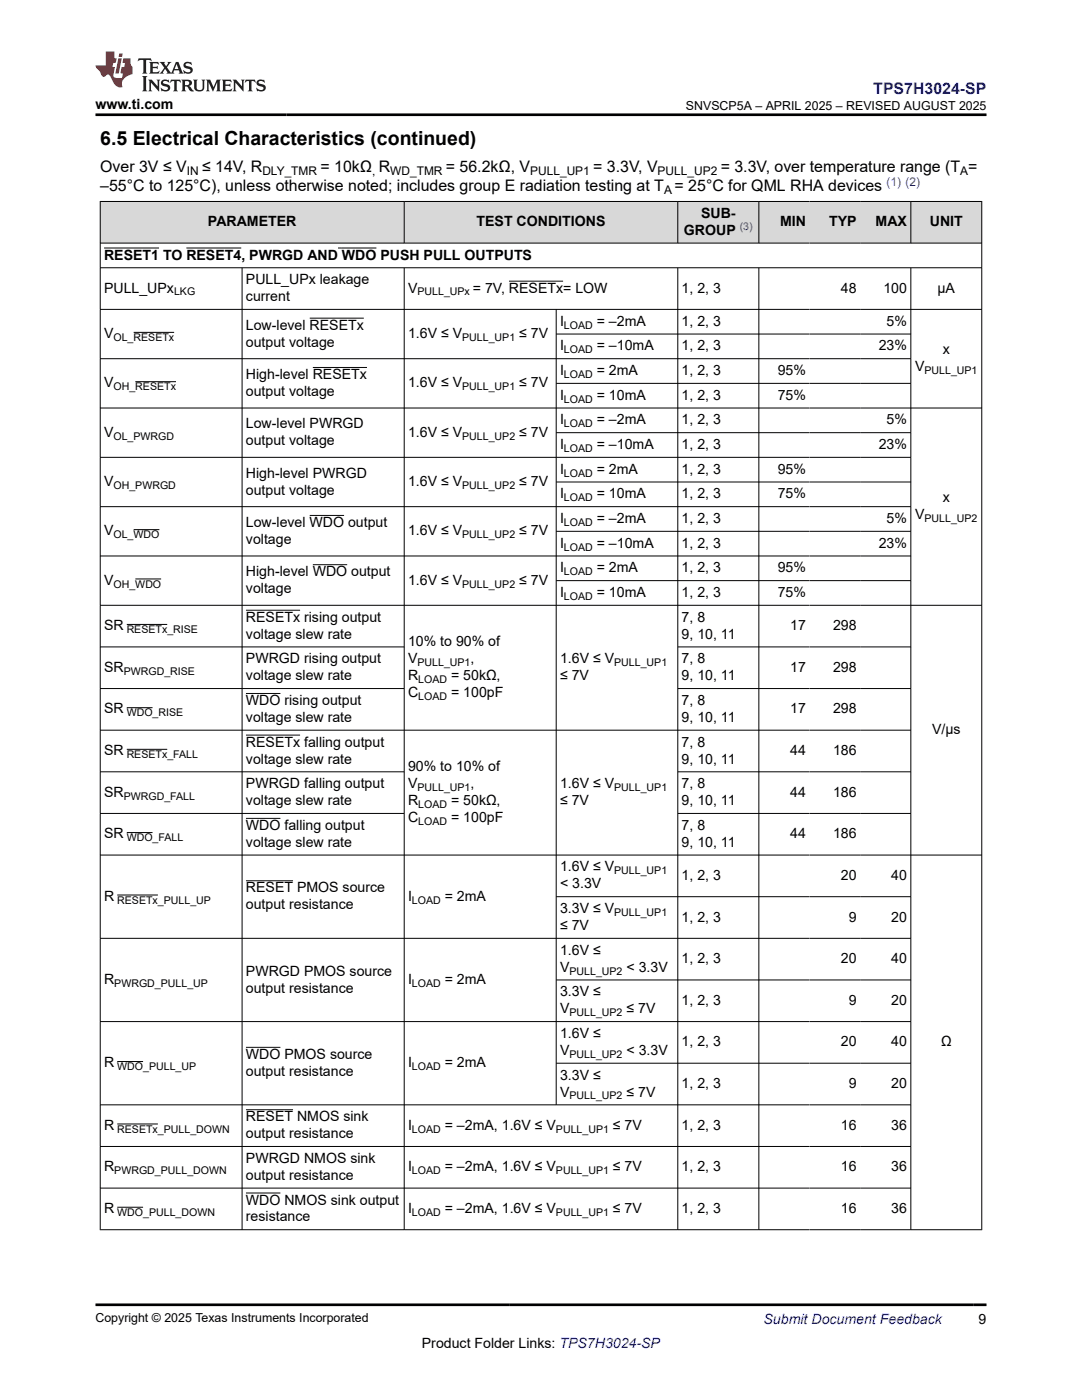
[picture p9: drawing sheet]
<svg xmlns="http://www.w3.org/2000/svg" width="216mm" height="279mm" viewBox="0 0 216 279" stroke-linecap="round" stroke-linejoin="round" font-family="sans-serif">
<defs><g id="words">
<text font-size="3.9" x="20" y="28.8">6.5 Electrical Characteristics (continued)</text>
<text font-size="3.2" fill="#00f" x="174.3" y="18.7">TPS7H3024-SP</text>
<g font-size="3.2">
<text x="20" y="34.3">Over 3V ≤ V</text>
<text x="40.3" y="34.3">≤ 14V, R</text>
<text x="64" y="34.3">= 10kΩ R</text>
<text x="89" y="34.3">= 56.2kΩ, V</text>
<text x="118.4" y="34.3">= 3.3V, V</text>
<text x="143.8" y="34.3">= 3.3V, over temperature range (T =</text>
<text x="20" y="38.1">–55°C to 125°C), unless otherwise noted; includes group E radiation testing at T = 25°C for QML RHA devices</text>
</g>
<g font-size="2.8">
<text x="19.1" y="21.8">www.ti.com</text>
<text x="41.5" y="45.2">PARAMETER</text>
<text x="95.1" y="45.2">TEST CONDITIONS</text>
<text x="136.5" y="46.9">GROUP</text>
<text x="139.9" y="43.5">SUB-</text>
<text x="155.6" y="45.2">MIN</text>
<text x="165.4" y="45.2">TYP</text>
<text x="174.7" y="45.2">MAX</text>
<text x="185.5" y="45.2">UNIT</text>
<text x="20.8" y="51.8">RESET1 TO RESET4, PWRGD AND WDO PUSH PULL OUTPUTS</text>
<text x="20.8" y="58.4">PULL_UPx</text>
<text x="49.1" y="56.7">PULL_UPx leakage</text>
<text x="81.4" y="58.4">V</text>
<text x="94.4" y="58.4">= 7V, RESETx= LOW</text>
<text x="136" y="58.4">1, 2, 3</text>
<text x="167.8" y="58.4">48</text>
<text x="176.3" y="58.4">100</text>
<text x="187.1" y="58.4">µA</text>
<text x="49.1" y="60.1">current</text>
<text x="49.1" y="65.8">Low-level RESETx</text>
<text x="111.8" y="65">I</text>
<text x="119.1" y="65">= –2mA</text>
<text x="136" y="65">1, 2, 3</text>
<text x="176.9" y="65">5%</text>
<text x="20.8" y="67.5">V</text>
<text x="49.1" y="69.2">output voltage</text>
<text x="81.4" y="67.5">1.6V ≤ V</text>
<text x="103.6" y="67.5">≤ 7V</text>
<text x="111.8" y="69.9">I</text>
<text x="119.1" y="69.9">= –10mA</text>
<text x="136" y="69.9">1, 2, 3</text>
<text x="175.3" y="69.9">23%</text>
<text x="188.1" y="70.7">x</text>
<text x="20.8" y="77.3">V</text>
<text x="49.1" y="75.6">High-level RESETx</text>
<text x="81.4" y="77.3">1.6V ≤ V</text>
<text x="103.6" y="77.3">≤ 7V</text>
<text x="111.8" y="74.9">I</text>
<text x="119.1" y="74.9">= 2mA</text>
<text x="136" y="74.9">1, 2, 3</text>
<text x="155.2" y="74.9">95%</text>
<text x="182.6" y="74.1">V</text>
<text x="49.1" y="79">output voltage</text>
<text x="111.8" y="79.8">I</text>
<text x="119.1" y="79.8">= 10mA</text>
<text x="136" y="79.8">1, 2, 3</text>
<text x="155.2" y="79.8">75%</text>
<text x="20.8" y="87.2">V</text>
<text x="49.1" y="85.5">Low-level PWRGD</text>
<text x="49.1" y="88.9">output voltage</text>
<text x="81.4" y="87.2">1.6V ≤ V</text>
<text x="103.6" y="87.2">≤ 7V</text>
<text x="111.8" y="84.7">I</text>
<text x="111.8" y="89.6">I</text>
<text x="119.1" y="84.7">= –2mA</text>
<text x="119.1" y="89.6">= –10mA</text>
<text x="136" y="84.7">1, 2, 3</text>
<text x="136" y="89.6">1, 2, 3</text>
<text x="175.3" y="89.6">23%</text>
<text x="176.9" y="84.7">5%</text>
<text x="49.1" y="95.3">High-level PWRGD</text>
<text x="111.8" y="94.5">I</text>
<text x="119.1" y="94.5">= 2mA</text>
<text x="136" y="94.5">1, 2, 3</text>
<text x="155.2" y="94.5">95%</text>
<text x="20.8" y="97">V</text>
<text x="49.1" y="98.7">output voltage</text>
<text x="81.4" y="97">1.6V ≤ V</text>
<text x="103.6" y="97">≤ 7V</text>
<text x="111.8" y="99.5">I</text>
<text x="119.1" y="99.5">= 10mA</text>
<text x="136" y="99.5">1, 2, 3</text>
<text x="155.2" y="99.5">75%</text>
<text x="188.1" y="100.2">x</text>
<text x="20.8" y="106.8">V</text>
<text x="49.1" y="105.2">Low-level WDO output</text>
<text x="81.4" y="106.8">1.6V ≤ V</text>
<text x="103.6" y="106.8">≤ 7V</text>
<text x="111.8" y="104.4">I</text>
<text x="119.1" y="104.4">= –2mA</text>
<text x="136" y="104.4">1, 2, 3</text>
<text x="176.9" y="104.4">5%</text>
<text x="182.6" y="103.6">V</text>
<text x="49.1" y="108.5">voltage</text>
<text x="111.8" y="109.3">I</text>
<text x="119.1" y="109.3">= –10mA</text>
<text x="136" y="109.3">1, 2, 3</text>
<text x="175.3" y="109.3">23%</text>
<text x="20.8" y="116.7">V</text>
<text x="49.1" y="115">High-level WDO output</text>
<text x="49.1" y="118.4">voltage</text>
<text x="81.4" y="116.7">1.6V ≤ V</text>
<text x="103.6" y="116.7">≤ 7V</text>
<text x="111.8" y="114.2">I</text>
<text x="111.8" y="119.2">I</text>
<text x="119.1" y="114.2">= 2mA</text>
<text x="119.1" y="119.2">= 10mA</text>
<text x="136" y="114.2">1, 2, 3</text>
<text x="136" y="119.2">1, 2, 3</text>
<text x="155.2" y="114.2">95%</text>
<text x="155.2" y="119.2">75%</text>
<text x="20.8" y="125.8">SR</text>
<text x="49.1" y="124.1">RESETx rising output</text>
<text x="136" y="124.1">7, 8</text>
<text x="157.7" y="125.8">17</text>
<text x="166.2" y="125.8">298</text>
<text x="49.1" y="127.5">voltage slew rate</text>
<text x="81.4" y="129">10% to 90% of</text>
<text x="136" y="127.5">9, 10, 11</text>
<text x="20.8" y="134.1">SR</text>
<text x="49.1" y="132.4">PWRGD rising output</text>
<text x="49.1" y="135.8">voltage slew rate</text>
<text x="81.4" y="132.4">V</text>
<text x="81.4" y="135.8">R</text>
<text x="90" y="135.8">= 50kΩ,</text>
<text x="93.9" y="132.4">,</text>
<text x="111.8" y="132.4">1.6V ≤ V</text>
<text x="111.8" y="135.8">≤ 7V</text>
<text x="136" y="132.4">7, 8</text>
<text x="136" y="135.8">9, 10, 11</text>
<text x="157.7" y="134.1">17</text>
<text x="166.2" y="134.1">298</text>
<text x="20.8" y="142.4">SR</text>
<text x="49.1" y="140.7">WDO rising output</text>
<text x="81.4" y="139.2">C</text>
<text x="90" y="139.2">= 100pF</text>
<text x="136" y="140.7">7, 8</text>
<text x="157.7" y="142.4">17</text>
<text x="166.2" y="142.4">298</text>
<text x="49.1" y="144.1">voltage slew rate</text>
<text x="49.1" y="149">RESETx falling output</text>
<text x="136" y="144.1">9, 10, 11</text>
<text x="136" y="149">7, 8</text>
<text x="186" y="146.5">V/µs</text>
<text x="20.8" y="150.7">SR</text>
<text x="49.1" y="152.4">voltage slew rate</text>
<text x="81.4" y="153.9">90% to 10% of</text>
<text x="136" y="152.4">9, 10, 11</text>
<text x="157.7" y="150.7">44</text>
<text x="166.2" y="150.7">186</text>
<text x="20.8" y="159">SR</text>
<text x="49.1" y="157.3">PWRGD falling output</text>
<text x="49.1" y="160.7">voltage slew rate</text>
<text x="81.4" y="157.3">V</text>
<text x="81.4" y="160.7">R</text>
<text x="90" y="160.7">= 50kΩ,</text>
<text x="93.9" y="157.3">,</text>
<text x="111.8" y="157.3">1.6V ≤ V</text>
<text x="111.8" y="160.7">≤ 7V</text>
<text x="136" y="157.3">7, 8</text>
<text x="136" y="160.7">9, 10, 11</text>
<text x="157.7" y="159">44</text>
<text x="166.2" y="159">186</text>
<text x="20.8" y="167.3">SR</text>
<text x="49.1" y="165.6">WDO falling output</text>
<text x="81.4" y="164.1">C</text>
<text x="90" y="164.1">= 100pF</text>
<text x="136" y="165.6">7, 8</text>
<text x="157.7" y="167.3">44</text>
<text x="166.2" y="167.3">186</text>
<text x="49.1" y="169">voltage slew rate</text>
<text x="111.8" y="173.9">1.6V ≤ V</text>
<text x="136" y="169">9, 10, 11</text>
<text x="20.8" y="179.8">R</text>
<text x="49.1" y="178.1">RESET PMOS source</text>
<text x="81.4" y="179.8">I</text>
<text x="88.8" y="179.8">= 2mA</text>
<text x="111.8" y="177.3">&lt; 3.3V</text>
<text x="136" y="175.6">1, 2, 3</text>
<text x="167.8" y="175.6">20</text>
<text x="177.8" y="175.6">40</text>
<text x="49.1" y="181.5">output resistance</text>
<text x="111.8" y="182.2">3.3V ≤ V</text>
<text x="111.8" y="185.6">≤ 7V</text>
<text x="136" y="183.9">1, 2, 3</text>
<text x="169.4" y="183.9">9</text>
<text x="177.8" y="183.9">20</text>
<text x="111.8" y="190.5">1.6V ≤</text>
<text x="20.8" y="196.4">R</text>
<text x="49.1" y="194.7">PWRGD PMOS source</text>
<text x="81.4" y="196.4">I</text>
<text x="88.8" y="196.4">= 2mA</text>
<text x="111.8" y="193.9">V</text>
<text x="125" y="193.9">&lt; 3.3V</text>
<text x="136" y="192.2">1, 2, 3</text>
<text x="167.8" y="192.2">20</text>
<text x="177.8" y="192.2">40</text>
<text x="49.1" y="198.1">output resistance</text>
<text x="111.8" y="198.8">3.3V ≤</text>
<text x="111.8" y="202.2">V</text>
<text x="125" y="202.2">≤ 7V</text>
<text x="136" y="200.5">1, 2, 3</text>
<text x="169.4" y="200.5">9</text>
<text x="177.8" y="200.5">20</text>
<text x="111.8" y="207.2">1.6V ≤</text>
<text x="136" y="208.8">1, 2, 3</text>
<text x="167.8" y="208.8">20</text>
<text x="177.8" y="208.8">40</text>
<text x="187.8" y="208.8">Ω</text>
<text x="20.8" y="213">R</text>
<text x="49.1" y="211.3">WDO PMOS source</text>
<text x="49.1" y="214.7">output resistance</text>
<text x="81.4" y="213">I</text>
<text x="88.8" y="213">= 2mA</text>
<text x="111.8" y="210.5">V</text>
<text x="111.8" y="215.5">3.3V ≤</text>
<text x="125" y="210.5">&lt; 3.3V</text>
<text x="111.8" y="218.8">V</text>
<text x="125" y="218.8">≤ 7V</text>
<text x="136" y="217.2">1, 2, 3</text>
<text x="169.4" y="217.2">9</text>
<text x="177.8" y="217.2">20</text>
<text x="20.8" y="225.5">R</text>
<text x="49.1" y="223.8">RESET NMOS sink</text>
<text x="49.1" y="227.2">output resistance</text>
<text x="81.4" y="225.5">I</text>
<text x="88.8" y="225.5">= –2mA, 1.6V ≤ V</text>
<text x="122.3" y="225.5">≤ 7V</text>
<text x="136" y="225.5">1, 2, 3</text>
<text x="167.8" y="225.5">16</text>
<text x="177.8" y="225.5">36</text>
<text x="20.8" y="233.8">R</text>
<text x="49.1" y="232.1">PWRGD NMOS sink</text>
<text x="81.4" y="233.8">I</text>
<text x="88.8" y="233.8">= –2mA, 1.6V ≤ V</text>
<text x="122.3" y="233.8">≤ 7V</text>
<text x="136" y="233.8">1, 2, 3</text>
<text x="167.8" y="233.8">16</text>
<text x="177.8" y="233.8">36</text>
<text x="49.1" y="235.5">output resistance</text>
<text x="20.8" y="242.1">R</text>
<text x="49.1" y="240.4">WDO NMOS sink output</text>
<text x="49.1" y="243.8">resistance</text>
<text x="81.4" y="242.1">I</text>
<text x="88.8" y="242.1">= –2mA, 1.6V ≤ V</text>
<text x="122.3" y="242.1">≤ 7V</text>
<text x="136" y="242.1">1, 2, 3</text>
<text x="167.8" y="242.1">16</text>
<text x="177.8" y="242.1">36</text>
<text x="84.2" y="269">Product Folder Links: TPS7H3024-SP</text>
<text x="195.3" y="264.2">9</text>
</g>
<text font-size="2.8" fill="#00f" x="152.4" y="264.2">Submit Document Feedback</text>
<g font-size="2.5">
<text x="136.9" y="21.9">SNVSCP5A – APRIL 2025 – REVISED AUGUST 2025</text>
<text x="19.1" y="263.9">Copyright © 2025 Texas Instruments Incorporated</text>
</g>
<g font-size="2.4">
<text x="37.3" y="34.9">IN</text>
<text x="52.4" y="34.9">DLY_TMR</text>
<text x="74.2" y="34.9">,</text>
<text x="77.9" y="34.9">WD_TMR</text>
<text x="105.8" y="34.9">PULL_UP1</text>
<text x="131.2" y="34.9">PULL_UP2</text>
<text x="191.6" y="34.9">A</text>
<text x="132.5" y="38.7">A</text>
</g>
<text font-size="2.4" fill="#00f" x="176.9" y="37">(1) (2)</text>
<text font-size="2.1" fill="#00f" x="147.6" y="45.9">(3)</text>
<g font-size="2.1">
<text x="34.7" y="59">LKG</text>
<text x="83.3" y="59">PULL_UPx</text>
<text x="112.5" y="65.6">LOAD</text>
<text x="22.6" y="68">OL_RESETx</text>
<text x="92.2" y="68">PULL_UP1</text>
<text x="112.5" y="70.5">LOAD</text>
<text x="22.6" y="77.9">OH_RESETx</text>
<text x="92.2" y="77.9">PULL_UP1</text>
<text x="112.5" y="75.4">LOAD</text>
<text x="184.5" y="74.7">PULL_UP1</text>
<text x="112.5" y="80.3">LOAD</text>
<text x="22.6" y="87.7">OL_PWRGD</text>
<text x="92.2" y="87.7">PULL_UP2</text>
<text x="112.5" y="85.3">LOAD</text>
<text x="112.5" y="90.2">LOAD</text>
<text x="112.5" y="95.1">LOAD</text>
<text x="22.6" y="97.6">OH_PWRGD</text>
<text x="92.2" y="97.6">PULL_UP2</text>
<text x="112.5" y="100">LOAD</text>
<text x="22.6" y="107.4">OL_WDO</text>
<text x="92.2" y="107.4">PULL_UP2</text>
<text x="112.5" y="105">LOAD</text>
<text x="184.5" y="104.2">PULL_UP2</text>
<text x="112.5" y="109.9">LOAD</text>
<text x="22.6" y="117.3">OH_WDO</text>
<text x="92.2" y="117.3">PULL_UP2</text>
<text x="112.5" y="114.8">LOAD</text>
<text x="112.5" y="119.7">LOAD</text>
<text x="25.3" y="126.3">RESETx_RISE</text>
<text x="24.7" y="134.6">PWRGD_RISE</text>
<text x="83.3" y="132.9">PULL_UP1</text>
<text x="83.5" y="136.3">LOAD</text>
<text x="122.6" y="132.9">PULL_UP1</text>
<text x="25.3" y="142.9">WDO_RISE</text>
<text x="83.5" y="139.7">LOAD</text>
<text x="25.3" y="151.3">RESETx_FALL</text>
<text x="24.7" y="159.6">PWRGD_FALL</text>
<text x="83.3" y="157.9">PULL_UP1</text>
<text x="83.5" y="161.3">LOAD</text>
<text x="122.6" y="157.9">PULL_UP1</text>
<text x="25.3" y="167.9">WDO_FALL</text>
<text x="83.5" y="164.6">LOAD</text>
<text x="122.6" y="174.5">PULL_UP1</text>
<text x="23.4" y="180.3">RESETx_PULL_UP</text>
<text x="82.2" y="180.3">LOAD</text>
<text x="122.6" y="182.8">PULL_UP1</text>
<text x="22.8" y="196.9">PWRGD_PULL_UP</text>
<text x="82.2" y="196.9">LOAD</text>
<text x="113.6" y="194.5">PULL_UP2</text>
<text x="113.6" y="202.8">PULL_UP2</text>
<text x="23.4" y="213.6">WDO_PULL_UP</text>
<text x="82.2" y="213.6">LOAD</text>
<text x="113.6" y="211.1">PULL_UP2</text>
<text x="113.6" y="219.4">PULL_UP2</text>
<text x="23.4" y="226">RESETx_PULL_DOWN</text>
<text x="82.2" y="226">LOAD</text>
<text x="110.9" y="226">PULL_UP1</text>
<text x="22.8" y="234.3">PWRGD_PULL_DOWN</text>
<text x="82.2" y="234.3">LOAD</text>
<text x="110.9" y="234.3">PULL_UP1</text>
<text x="23.4" y="242.6">WDO_PULL_DOWN</text>
<text x="82.2" y="242.6">LOAD</text>
<text x="110.9" y="242.6">PULL_UP1</text>
</g>
</g></defs>
<g fill="#d8d8d8">
<path d="M20 40.2h175.9v8.3h-175.9z" fill-rule="evenodd"/>
<path d="M20.1 40.3h60.5v8.2h-60.5z" fill-rule="evenodd"/>
<path d="M80.7 40.3h54.5v8.2h-54.5z" fill-rule="evenodd"/>
<path d="M135.3 40.3h16.1v8.2h-16.1z" fill-rule="evenodd"/>
<path d="M151.5 40.3h10v8.2h-10z" fill-rule="evenodd"/>
<path d="M161.5 40.3h10.1v8.2h-10.1z" fill-rule="evenodd"/>
<path d="M171.6 40.3h10.1v8.2h-10.1z" fill-rule="evenodd"/>
<path d="M181.8 40.3h14v8.2h-14z" fill-rule="evenodd"/>
</g>
<g fill="none" stroke="#000" stroke-width=".2">
<path d="M19.9 40.2h176.1M19.9 48.5h176.1M19.9 53.4h176.1M20 40.1v205.4M20.8 49.5h10.9M37.2 49.5h11M48.3 53.4v192.1M67.4 49.5h7.7M80.7 40.1v8.5M80.7 53.4v192.1M101.6 56.1h10.8M135.2 40.1v8.5"/>
<path d="M135.2 53.4v192.1M151.4 40.1v8.5M151.4 53.4v192.1M181.7 40.1v8.5M181.7 53.4v192.1M195.9 40.1v205.4M19.9 61.7h176.1M26.7 66.3h8.1M27 76.2h8.1M61.8 63.5h10.8M62.4 73.3h10.8M111 61.7v158.9"/>
<path d="M111 66.7h70.8M111 76.5h70.8M181.8 71.6h-161.9M19.9 81.4h176.1M19.9 91.3h161.9M111 86.4h70.8M111 96.2h70.8M19.9 101.1h161.9M19.9 111h161.9M26.7 105.7h5.1M27 115.5h5.2M61.8 102.9h6.9"/>
<path d="M62.4 112.7h6.9M111 106h70.8M111 115.9h70.8M19.9 120.8h176.1M19.9 129.1h60.8M19.9 137.4h60.8M25.3 124.6h8.1M49.1 121.8h10.8M49.1 138.4h6.9M135.2 129.1h46.6M135.2 137.4h46.6M19.9 145.7h161.9"/>
<path d="M19.9 154h60.8M25.3 141.2h5.1M25.3 149.5h8.1M49.1 146.7h10.8M135.2 154h46.6M19.9 170.6h176.1M19.9 162.3h60.8M23.4 178.6h8.1M25.3 166.2h5.1M49.1 163.3h6.9M49.1 175.8h9.4M111 179h70.8"/>
<path d="M135.2 162.3h46.6M111 195.6h70.8M181.8 187.3h-161.9M23.4 211.9h5.2M49.1 209h6.9M111 212.2h70.8M181.8 203.9h-161.9M19.9 228.8h161.9M19.9 237.1h161.9M23.4 224.3h8.1M49.1 221.5h9.4M49.1 238.1h6.9"/>
<path d="M181.8 220.5h-161.9M19.9 245.4h176.1M23.4 240.9h5.2"/>
</g>
<path d="M27.7 11.6l-.2 .6 .5-.2h.6v.1v2.2l-.2 .4h1l-.2-.4v-2.2v-.1h.5l.5 .2-.1-.6zM29.8 12.4l.2 .3v1.6l-.2 .4h1.9l.1-.6a1.08 1.08 0 0 1-1.3 .2v-.7h.6l.4 .2v-.7l-.4 .2h-.6v-.5l.2-.2a1 1 0 0 1 1 .3l-.1-.5zM31.8 12.4l1 1.1-1 1.2h.9l-.2-.2 .4-.8 .5 .8-.2 .2h1.6l-.2-.2 .1-.5h1l.1 .5-.1 .2h.9l-.2-.4-.8-1.9h-.5l-1 2.1-.8-1.1 .9-1h-.8l.2 .2-.5 .6-.3-.6 .1-.2zM35.2 12.8l.4 1h-.8zM36.8 12.5a.65 .65 0 0 0-.2 .7 .65 .65 0 0 0 .6 .5l.7 .1 .1 .3a.79 .79 0 0 1-.7 .4 .79 .79 0 0 1-.7-.5l.1 .7 .2-.1a.93 .93 0 0 0 1.1 0 .93 .93 0 0 0 .4-.9 1.46 1.46 0 0 0-1.2-.6l-.1-.3a1.09 1.09 0 0 1 1.2 .2l-.2-.6-.1 .1-.6-.2zM28.4 15.2l.2 .4v2.2l-.2 .4h1l-.2-.4v-2.2l.2-.4zM29.6 15.9l.2 .4v1.5l-.2 .4h.8l-.3-.4v-1.3l1.7 1.8v-2l.2-.4h-.8l.2 .2 .1 1.1-1.2-1.3zM32.3 16a.65 .65 0 0 0-.2 .8 .65 .65 0 0 0 .7 .4l.6 .2 .1 .2a.79 .79 0 0 1-.7 .4 .79 .79 0 0 1-.7-.5l.1 .7 .2-.1a.93 .93 0 0 0 1.1 .1 .93 .93 0 0 0 .4-1 1.46 1.46 0 0 0-1.2-.5l-.1-.4a1.09 1.09 0 0 1 1.2 .2l-.2-.6-.1 .1-.6-.1zM34.1 15.9l-.1 .6a.63 .63 0 0 1 .7-.3l.1 1.6-.3 .4h1l-.2-.4v-1.6a.66 .66 0 0 1 .8 .3l-.1-.6zM36.2 15.9l.2 .4v1.5l-.2 .4h.9l-.2-.2v-.7h.5l.1 .2a.79 .79 0 0 0 1.2 .6l-1-.9a.61 .61 0 0 0 .6-.6 .61 .61 0 0 0-.5-.7zM36.9 16.2h.2a.47 .47 0 0 1 .5 .1 .47 .47 0 0 1 .1 .5l-.2 .1-.6 .1zM38.5 15.9l.2 .2a2.27 2.27 0 0 0 .4 2 1.04 1.04 0 0 0 1.7-.7v-1.3l.2-.2h-.8l.2 .4v1.1a.6 .6 0 0 1-.6 .6 .6 .6 0 0 1-.6-.6v-1.1l.3-.4zM41.1 15.9l.2 .4v1.5l-.2 .4h.7l-.2-.4v-1.4l.9 1.9 .8-1.9v1.4l-.2 .4h1l-.3-.4v-1.5l.3-.4h-.8l-.7 1.5-.7-1.5zM44.3 15.9l.2 .4v1.5l-.2 .4h1.9l.1-.6a1.09 1.09 0 0 1-1.3 .2v-.7h.6l.4 .2v-.6l-.4 .2h-.6v-.6l.2-.1a1.01 1.01 0 0 1 1 .3l-.1-.6zM46.4 15.9l.3 .4v1.5l-.3 .4h.8l-.2-.4v-1.3l1.6 1.8v-2l.2-.4h-.7l.2 .2v1.1l-1.2-1.3zM49 15.9l-.1 .6a.63 .63 0 0 1 .8-.3v1.6l-.3 .4h1l-.2-.4v-1.6a.66 .66 0 0 1 .8 .3l-.1-.6zM51.4 16a.65 .65 0 0 0-.2 .8 .65 .65 0 0 0 .6 .4l.6 .2 .2 .2a.79 .79 0 0 1-.8 .4 .79 .79 0 0 1-.6-.5l.1 .7 .2-.1a.93 .93 0 0 0 1 .1 .93 .93 0 0 0 .5-1 1.46 1.46 0 0 0-1.3-.5l-.1-.4a1.09 1.09 0 0 1 1.3 .2l-.2-.6-.2 .1-.5-.1z" fill="#231f20"/>
<path d="M21.1 10.3v2.7h-2v.4l.9 1a.95 .95 0 0 0 .9 .9 .59 .59 0 0 1 .6-.4 .59 .59 0 0 1 .5 .3l.4 .8a1.59 1.59 0 0 0 2.1 1.4 1.61 1.61 0 0 1 1-2.3l1-.3-.1-1.5a1.59 1.59 0 0 1-.4-1.7h-1.4l-.2 .9h.5l-.1 .9h-.5l-.2 .9v.3l.4 .1-.2 .9h-.6a.73 .73 0 0 1-1.1-.7l.3-1.5h-.5l.2-.9h.5l.2-.9h-.5v-1.3zM23.6 11.6l-.6 3.1h.7l.6-3.1zM23.8 10.7l-.1 .6h.7l.1-.6z" fill="#ed1c24"/>
<path d="M19.1 22.9h177.8M19.1 260.4h177.8" fill="none" stroke="#000" stroke-width=".53"/>
<use href="#words"/>
</svg>
